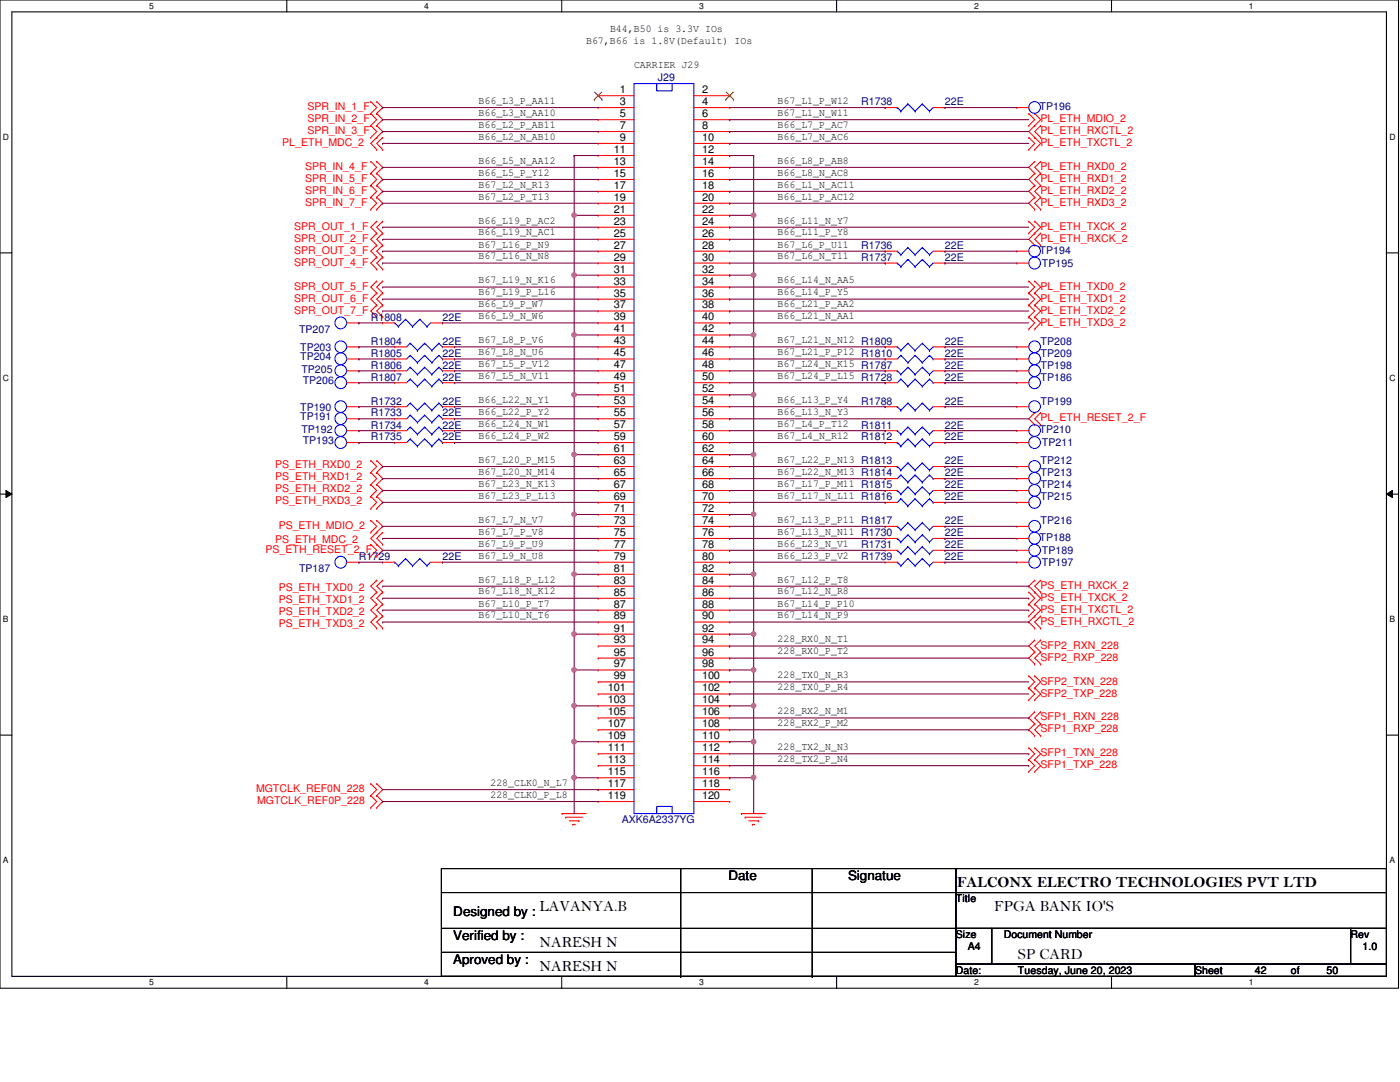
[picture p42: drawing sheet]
<svg xmlns="http://www.w3.org/2000/svg" width="279mm" height="216mm" viewBox="0 0 279 216" stroke-linecap="round" stroke-linejoin="round" font-family="sans-serif">
<defs><g id="words">
<g font-size="3.1">
<text x="191" y="177">FALCONX ELECTRO TECHNOLOGIES PVT LTD</text>
<text x="107.7" y="181.7">LAVANYA.B</text>
<text x="198.4" y="181.7">FPGA BANK IO'S</text>
<text x="107.7" y="188.9">NARESH N</text>
<text x="203.2" y="191.3">SP CARD</text>
<text x="107.7" y="193.7">NARESH N</text>
</g>
<g font-size="2.6">
<text x="145.4" y="175.7">Date</text>
<text x="169.2" y="175.7">Signatue</text>
<text x="90.5" y="182.8">Designed by :</text>
<text x="90.5" y="187.6">Verified by :</text>
<text x="90.5" y="192.4">Aproved by :</text>
</g>
<g font-size="2.2">
<text x="123.7" y="18.6">1</text>
<text x="123.7" y="21">3</text>
<text x="123.7" y="23.4">5</text>
<text x="140.1" y="18.6">2</text>
<text x="140.1" y="21">4</text>
<text x="140.1" y="23.4">6</text>
<text x="123.7" y="25.7">7</text>
<text x="123.7" y="28.1">9</text>
<text x="140.1" y="25.7">8</text>
<text x="140.1" y="28.1">10</text>
<text x="122.5" y="30.5">11</text>
<text x="122.5" y="32.9">13</text>
<text x="122.5" y="35.3">15</text>
<text x="140.1" y="30.5">12</text>
<text x="140.1" y="32.9">14</text>
<text x="140.1" y="35.3">16</text>
<text x="122.5" y="37.7">17</text>
<text x="122.5" y="40">19</text>
<text x="140.1" y="37.7">18</text>
<text x="140.1" y="40">20</text>
<text x="122.5" y="42.5">21</text>
<text x="122.5" y="44.8">23</text>
<text x="122.5" y="47.2">25</text>
<text x="140.1" y="42.5">22</text>
<text x="140.1" y="44.8">24</text>
<text x="140.1" y="47.2">26</text>
<text x="122.5" y="49.6">27</text>
<text x="122.5" y="52">29</text>
<text x="140.1" y="49.6">28</text>
<text x="140.1" y="52">30</text>
<text x="122.5" y="54.4">31</text>
<text x="122.5" y="56.8">33</text>
<text x="122.5" y="59.2">35</text>
<text x="140.1" y="54.4">32</text>
<text x="140.1" y="56.8">34</text>
<text x="140.1" y="59.2">36</text>
<text x="122.5" y="61.6">37</text>
<text x="122.5" y="63.9">39</text>
<text x="140.1" y="61.6">38</text>
<text x="140.1" y="63.9">40</text>
<text x="122.5" y="66.3">41</text>
<text x="122.5" y="68.7">43</text>
<text x="122.5" y="71.1">45</text>
<text x="140.1" y="66.3">42</text>
<text x="140.1" y="68.7">44</text>
<text x="140.1" y="71.1">46</text>
<text x="122.5" y="73.5">47</text>
<text x="122.5" y="75.9">49</text>
<text x="140.1" y="73.5">48</text>
<text x="140.1" y="75.9">50</text>
<text x="122.5" y="78.3">51</text>
<text x="122.5" y="80.6">53</text>
<text x="122.5" y="83.1">55</text>
<text x="140.1" y="78.3">52</text>
<text x="140.1" y="80.6">54</text>
<text x="140.1" y="83.1">56</text>
<text x="122.5" y="85.4">57</text>
<text x="122.5" y="87.8">59</text>
<text x="140.1" y="85.4">58</text>
<text x="140.1" y="87.8">60</text>
<text x="122.5" y="90.2">61</text>
<text x="122.5" y="92.6">63</text>
<text x="122.5" y="95">65</text>
<text x="140.1" y="90.2">62</text>
<text x="140.1" y="92.6">64</text>
<text x="140.1" y="95">66</text>
<text x="122.5" y="97.4">67</text>
<text x="122.5" y="99.7">69</text>
<text x="140.1" y="97.4">68</text>
<text x="140.1" y="99.7">70</text>
<text x="122.5" y="102.2">71</text>
<text x="122.5" y="104.5">73</text>
<text x="122.5" y="106.9">75</text>
<text x="140.1" y="102.2">72</text>
<text x="140.1" y="104.5">74</text>
<text x="140.1" y="106.9">76</text>
<text x="122.5" y="109.3">77</text>
<text x="122.5" y="111.7">79</text>
<text x="140.1" y="109.3">78</text>
<text x="140.1" y="111.7">80</text>
<text x="122.5" y="114.1">81</text>
<text x="122.5" y="116.5">83</text>
<text x="122.5" y="118.9">85</text>
<text x="140.1" y="114.1">82</text>
<text x="140.1" y="116.5">84</text>
<text x="140.1" y="118.9">86</text>
<text x="122.5" y="121.2">87</text>
<text x="122.5" y="123.6">89</text>
<text x="140.1" y="121.2">88</text>
<text x="140.1" y="123.6">90</text>
<text x="122.5" y="126">91</text>
<text x="122.5" y="128.4">93</text>
<text x="122.5" y="130.8">95</text>
<text x="140.1" y="126">92</text>
<text x="140.1" y="128.4">94</text>
<text x="140.1" y="130.8">96</text>
<text x="121.3" y="138">101</text>
<text x="122.5" y="133.2">97</text>
<text x="122.5" y="135.6">99</text>
<text x="140.1" y="133.2">98</text>
<text x="140.1" y="135.6">100</text>
<text x="140.1" y="138">102</text>
<text x="121.3" y="140.3">103</text>
<text x="121.3" y="142.7">105</text>
<text x="140.1" y="140.3">104</text>
<text x="140.1" y="142.7">106</text>
<text x="121.3" y="145.1">107</text>
<text x="121.3" y="147.5">109</text>
<text x="121.3" y="149.9">111</text>
<text x="140.1" y="145.1">108</text>
<text x="140.1" y="147.5">110</text>
<text x="140.1" y="149.9">112</text>
<text x="121.3" y="152.3">113</text>
<text x="121.3" y="154.7">115</text>
<text x="140.1" y="152.3">114</text>
<text x="140.1" y="154.7">116</text>
<text x="121.3" y="157.1">117</text>
<text x="121.3" y="159.4">119</text>
<text x="140.1" y="157.1">118</text>
<text x="140.1" y="159.4">120</text>
</g>
<g font-size="2.1">
<text x="117" y="8.8">B67,B66 is 1.8V(Default) IOs</text>
<text x="121.8" y="6.4">B44,B50 is 3.3V IOs</text>
<text x="126.5" y="13.6">CARRIER J29</text>
<text x="95.5" y="20.7">B66_L3_P_AA11</text>
<text x="95.5" y="23.1">B66_L3_N_AA10</text>
<text x="155.2" y="20.7">B67_L1_P_W12</text>
<text x="155.2" y="23.1">B67_L1_N_W11</text>
<text x="95.5" y="25.5">B66_L2_P_AB11</text>
<text x="95.5" y="27.9">B66_L2_N_AB10</text>
<text x="155.2" y="25.5">B66_L7_P_AC7</text>
<text x="155.2" y="27.9">B66_L7_N_AC6</text>
<text x="95.5" y="32.7">B66_L5_N_AA12</text>
<text x="95.5" y="35.1">B66_L5_P_Y12</text>
<text x="155.2" y="32.7">B66_L8_P_AB8</text>
<text x="155.2" y="35.1">B66_L8_N_AC8</text>
<text x="95.5" y="37.5">B67_L2_N_R13</text>
<text x="95.5" y="39.8">B67_L2_P_T13</text>
<text x="155.2" y="37.5">B66_L1_N_AC11</text>
<text x="155.2" y="39.8">B66_L1_P_AC12</text>
<text x="95.5" y="44.6">B66_L19_P_AC2</text>
<text x="95.5" y="47">B66_L19_N_AC1</text>
<text x="155.2" y="44.6">B66_L11_N_Y7</text>
<text x="155.2" y="47">B66_L11_P_Y8</text>
<text x="95.5" y="49.4">B67_L16_P_N9</text>
<text x="95.5" y="51.8">B67_L16_N_N8</text>
<text x="155.2" y="49.4">B67_L6_P_U11</text>
<text x="155.2" y="51.8">B67_L6_N_T11</text>
<text x="95.5" y="56.6">B67_L19_N_K16</text>
<text x="95.5" y="58.9">B67_L19_P_L16</text>
<text x="155.2" y="56.6">B66_L14_N_AA5</text>
<text x="155.2" y="58.9">B66_L14_P_Y5</text>
<text x="95.5" y="61.3">B66_L9_P_W7</text>
<text x="95.5" y="63.7">B66_L9_N_W6</text>
<text x="155.2" y="61.3">B66_L21_P_AA2</text>
<text x="155.2" y="63.7">B66_L21_N_AA1</text>
<text x="95.5" y="68.5">B67_L8_P_V6</text>
<text x="95.5" y="70.9">B67_L8_N_U6</text>
<text x="155.2" y="70.9">B67_L21_P_P12 R1810</text>
<text x="155.2" y="68.5">B67_L21_N_N12 R1809</text>
<text x="95.5" y="73.3">B67_L5_P_V12</text>
<text x="95.5" y="75.6">B67_L5_N_V11</text>
<text x="155.2" y="73.3">B67_L24_N_K15 R1787</text>
<text x="155.2" y="75.6">B67_L24_P_L15 R1728</text>
<text x="95.5" y="80.4">B66_L22_N_Y1</text>
<text x="95.5" y="82.8">B66_L22_P_Y2</text>
<text x="155.2" y="80.4">B66_L13_P_Y4</text>
<text x="155.2" y="82.8">B66_L13_N_Y3</text>
<text x="95.5" y="85.2">B66_L24_N_W1</text>
<text x="95.5" y="87.6">B66_L24_P_W2</text>
<text x="155.2" y="87.6">B67_L4_N_R12</text>
<text x="155.2" y="85.2">B67_L4_P_T12</text>
<text x="95.5" y="92.4">B67_L20_P_M15</text>
<text x="95.5" y="94.7">B67_L20_N_M14</text>
<text x="155.2" y="94.7">B67_L22_N_M13 R1814</text>
<text x="155.2" y="92.4">B67_L22_P_N13 R1813</text>
<text x="95.5" y="97.2">B67_L23_N_K13</text>
<text x="95.5" y="99.5">B67_L23_P_L13</text>
<text x="155.2" y="99.5">B67_L17_N_L11 R1816</text>
<text x="155.2" y="97.2">B67_L17_P_M11 R1815</text>
<text x="95.5" y="104.3">B67_L7_N_V7</text>
<text x="95.5" y="106.7">B67_L7_P_V8</text>
<text x="155.2" y="104.3">B67_L13_P_P11 R1817</text>
<text x="155.2" y="106.7">B67_L13_N_N11 R1730</text>
<text x="95.5" y="109.1">B67_L9_P_U9</text>
<text x="95.5" y="111.5">B67_L9_N_U8</text>
<text x="155.2" y="109.1">B66_L23_N_V1</text>
<text x="155.2" y="111.5">B66_L23_P_V2</text>
<text x="95.5" y="116.2">B67_L18_P_L12</text>
<text x="95.5" y="118.6">B67_L18_N_K12</text>
<text x="155.2" y="116.2">B67_L12_P_T8</text>
<text x="155.2" y="118.6">B67_L12_N_R8</text>
<text x="95.5" y="121">B67_L10_P_T7</text>
<text x="95.5" y="123.4">B67_L10_N_T6</text>
<text x="155.2" y="121">B67_L14_P_P10</text>
<text x="155.2" y="123.4">B67_L14_N_P9</text>
<text x="155.2" y="128.2">228_RX0_N_T1</text>
<text x="155.2" y="130.6">228_RX0_P_T2</text>
<text x="155.2" y="135.3">228_TX0_N_R3</text>
<text x="155.2" y="137.7">228_TX0_P_R4</text>
<text x="155.2" y="142.5">228_RX2_N_M1</text>
<text x="155.2" y="144.9">228_RX2_P_M2</text>
<text x="155.2" y="149.6">228_TX2_N_N3</text>
<text x="155.2" y="152.1">228_TX2_P_N4</text>
<text x="97.9" y="159.2">228_CLK0_P_L8</text>
<text x="97.9" y="156.8">228_CLK0_N_L7</text>
<text x="190.8" y="180">Title</text>
<text x="190.8" y="187.2">Size</text>
<text x="193.1" y="189.6">A4</text>
<text x="200.3" y="187.2">Document Number</text>
<text x="269.5" y="187.2">Rev</text>
<text x="271.9" y="189.6">1.0</text>
<text x="190.8" y="194.4">Date:</text>
<text x="203.2" y="194.4">Tuesday, June 20, 2023</text>
<text x="238.5" y="194.4">Sheet</text>
<text x="250.4" y="194.4">42</text>
<text x="257.6" y="194.4">of</text>
<text x="264.8" y="194.4">50</text>
</g>
<g font-size="2.1" fill="#000080">
<text x="131.3" y="16.3">J29</text>
<text x="171.9" y="21">R1738</text>
<text x="188.6" y="21">22E</text>
<text x="207.5" y="22">TP196</text>
<text x="171.9" y="49.7">R1736</text>
<text x="171.9" y="52.1">R1737</text>
<text x="188.6" y="49.7">22E</text>
<text x="188.6" y="52.1">22E</text>
<text x="207.5" y="50.6">TP194</text>
<text x="207.9" y="53.3">TP195</text>
<text x="74" y="64">R1808</text>
<text x="88.3" y="64">22E</text>
<text x="59.7" y="66.4">TP207</text>
<text x="59.9" y="70">TP203</text>
<text x="59.9" y="71.9">TP204</text>
<text x="74" y="68.8">R1804</text>
<text x="74" y="71.2">R1805</text>
<text x="88.3" y="68.8">22E</text>
<text x="88.3" y="71.2">22E</text>
<text x="188.6" y="68.8">22E</text>
<text x="188.6" y="71.2">22E</text>
<text x="207.7" y="68.8">TP208</text>
<text x="207.7" y="71.2">TP209</text>
<text x="60.2" y="74.5">TP205</text>
<text x="60.4" y="76.7">TP206</text>
<text x="74" y="73.6">R1806</text>
<text x="74" y="75.9">R1807</text>
<text x="88.3" y="73.6">22E</text>
<text x="88.3" y="75.9">22E</text>
<text x="188.6" y="75.9">22E</text>
<text x="188.6" y="73.6">22E</text>
<text x="207.7" y="73.6">TP198</text>
<text x="207.7" y="75.9">TP186</text>
<text x="59.9" y="83.8">TP191</text>
<text x="59.9" y="81.9">TP190</text>
<text x="74" y="83.1">R1733</text>
<text x="74" y="80.7">R1732</text>
<text x="88.3" y="83.1">22E</text>
<text x="88.3" y="80.7">22E</text>
<text x="171.9" y="80.7">R1788</text>
<text x="188.6" y="80.7">22E</text>
<text x="207.7" y="80.7">TP199</text>
<text x="60.2" y="86.4">TP192</text>
<text x="60.4" y="88.6">TP193</text>
<text x="74" y="87.9">R1735</text>
<text x="74" y="85.5">R1734</text>
<text x="88.3" y="87.9">22E</text>
<text x="88.3" y="85.5">22E</text>
<text x="171.9" y="85.5">R1811</text>
<text x="171.9" y="87.9">R1812</text>
<text x="188.6" y="85.5">22E</text>
<text x="188.6" y="87.9">22E</text>
<text x="207.5" y="86.4">TP210</text>
<text x="207.9" y="89.1">TP211</text>
<text x="188.6" y="92.7">22E</text>
<text x="188.6" y="95">22E</text>
<text x="207.7" y="92.7">TP212</text>
<text x="207.7" y="95">TP213</text>
<text x="188.6" y="97.5">22E</text>
<text x="188.6" y="99.8">22E</text>
<text x="207.7" y="97.5">TP214</text>
<text x="207.7" y="99.8">TP215</text>
<text x="188.6" y="104.6">22E</text>
<text x="188.6" y="107">22E</text>
<text x="207.5" y="107.9">TP188</text>
<text x="207.7" y="104.6">TP216</text>
<text x="71.6" y="111.8">R1729</text>
<text x="88.3" y="111.8">22E</text>
<text x="171.9" y="109.4">R1731</text>
<text x="171.9" y="111.8">R1739</text>
<text x="188.6" y="109.4">22E</text>
<text x="188.6" y="111.8">22E</text>
<text x="207.9" y="110.6">TP189</text>
<text x="207.9" y="112.9">TP197</text>
<text x="59.7" y="114.1">TP187</text>
<text x="124.1" y="164.3">AXK6A2337YG</text>
</g>
<g font-size="2.1" fill="#f00">
<text x="61.3" y="22">SPR_IN_1_F</text>
<text x="56.3" y="29.2">PL_ETH_MDC_2</text>
<text x="61.3" y="24.4">SPR_IN_2_F</text>
<text x="61.3" y="26.8">SPR_IN_3_F</text>
<text x="207.7" y="29.2">PL_ETH_TXCTL_2</text>
<text x="207.7" y="24.4">PL_ETH_MDIO_2</text>
<text x="207.7" y="26.8">PL_ETH_RXCTL_2</text>
<text x="60.9" y="33.9">SPR_IN_4_F</text>
<text x="207.7" y="33.9">PL_ETH_RXD0_2</text>
<text x="60.9" y="36.3">SPR_IN_5_F</text>
<text x="60.9" y="38.7">SPR_IN_6_F</text>
<text x="60.9" y="41.1">SPR_IN_7_F</text>
<text x="207.7" y="36.3">PL_ETH_RXD1_2</text>
<text x="207.7" y="38.7">PL_ETH_RXD2_2</text>
<text x="207.7" y="41.1">PL_ETH_RXD3_2</text>
<text x="58.7" y="45.8">SPR_OUT_1_F</text>
<text x="207.7" y="45.8">PL_ETH_TXCK_2</text>
<text x="58.7" y="53">SPR_OUT_4_F</text>
<text x="58.7" y="50.6">SPR_OUT_3_F</text>
<text x="58.7" y="48.3">SPR_OUT_2_F</text>
<text x="207.7" y="48.3">PL_ETH_RXCK_2</text>
<text x="58.7" y="57.8">SPR_OUT_5_F</text>
<text x="207.7" y="57.8">PL_ETH_TXD0_2</text>
<text x="58.7" y="60.2">SPR_OUT_6_F</text>
<text x="58.7" y="62.6">SPR_OUT_7_F</text>
<text x="207.7" y="65">PL_ETH_TXD3_2</text>
<text x="207.7" y="60.2">PL_ETH_TXD1_2</text>
<text x="207.7" y="62.6">PL_ETH_TXD2_2</text>
<text x="207.7" y="84.1">PL_ETH_RESET_2_F</text>
<text x="54.9" y="95.8">PS_ETH_RXD1_2</text>
<text x="54.9" y="93.4">PS_ETH_RXD0_2</text>
<text x="54.9" y="98.2">PS_ETH_RXD2_2</text>
<text x="54.9" y="100.5">PS_ETH_RXD3_2</text>
<text x="55.6" y="105.5">PS_ETH_MDIO_2</text>
<text x="53" y="110.3">PS_ETH_RESET_2_F</text>
<text x="54.9" y="108.4">PS_ETH_MDC_2</text>
<text x="55.6" y="118">PS_ETH_TXD0_2</text>
<text x="207.7" y="117.5">PS_ETH_RXCK_2</text>
<text x="207.7" y="119.9">PS_ETH_TXCK_2</text>
<text x="55.6" y="120.4">PS_ETH_TXD1_2</text>
<text x="55.6" y="125.1">PS_ETH_TXD3_2</text>
<text x="55.6" y="122.7">PS_ETH_TXD2_2</text>
<text x="207.7" y="122.3">PS_ETH_TXCTL_2</text>
<text x="207.7" y="124.7">PS_ETH_RXCTL_2</text>
<text x="207.7" y="129.4">SFP2_RXN_228</text>
<text x="207.7" y="131.8">SFP2_RXP_228</text>
<text x="207.7" y="136.6">SFP2_TXN_228</text>
<text x="207.7" y="139">SFP2_TXP_228</text>
<text x="207.7" y="143.8">SFP1_RXN_228</text>
<text x="207.7" y="146.1">SFP1_RXP_228</text>
<text x="207.7" y="150.9">SFP1_TXN_228</text>
<text x="207.7" y="153.3">SFP1_TXP_228</text>
<text x="51.1" y="158.1">MGTCLK_REF0N_228</text>
<text x="51.3" y="160.5">MGTCLK_REF0P_228</text>
</g>
<g font-size="1.7">
<text x="29.8" y="1.8">5</text>
<text x="84.7" y="1.8">4</text>
<text x="139.5" y="1.8">3</text>
<text x="194.4" y="1.8">2</text>
<text x="249.3" y="1.8">1</text>
<text x=".6" y="27.9">D</text>
<text x="277.3" y="27.9">D</text>
<text x=".6" y="76">C</text>
<text x="277.3" y="76">C</text>
<text x=".6" y="124.2">B</text>
<text x="277.3" y="124.2">B</text>
<text x=".6" y="172.3">A</text>
<text x="277.3" y="172.3">A</text>
<text x="29.8" y="196.6">5</text>
<text x="84.7" y="196.6">4</text>
<text x="139.5" y="196.6">3</text>
<text x="194.4" y="196.6">2</text>
<text x="249.3" y="196.6">1</text>
</g>
</g></defs>
<path d="M0 0h279.1v197.2h-279.1zM2.4 2.4h274.3v192.4h-274.3z" fill="none" stroke="#000" stroke-width=".21"/>
<g fill="#fff">
<path d="M29.8 .3h.9v1.9h-.9z"/>
<path d="M29.8 195.1h.9v1.9h-.9z"/>
</g>
<path d="M57.2 0v2.4M57.2 194.8v2.4" fill="none" stroke="#000" stroke-width=".21"/>
<g fill="#fff">
<path d="M84.7 .3h.9v1.9h-.9z"/>
<path d="M84.7 195.1h.9v1.9h-.9z"/>
</g>
<path d="M112.1 0v2.4M112.1 194.8v2.4" fill="none" stroke="#000" stroke-width=".21"/>
<g fill="#fff">
<path d="M139.5 .3h1v1.9h-1z"/>
<path d="M139.5 195.1h1v1.9h-1z"/>
</g>
<path d="M167 0v2.4M167 194.8v2.4" fill="none" stroke="#000" stroke-width=".21"/>
<g fill="#fff">
<path d="M194.4 .3h.9v1.9h-.9z"/>
<path d="M194.4 195.1h.9v1.9h-.9z"/>
</g>
<path d="M221.8 0v2.4M221.8 194.8v2.4" fill="none" stroke="#000" stroke-width=".21"/>
<g fill="#fff">
<path d="M249.3 .3h.9v1.9h-.9z"/>
<path d="M249.3 195.1h.9v1.9h-.9z"/>
<path d="M.6 26.4h1.2v1.9h-1.2z"/>
<path d="M277.3 26.4h1.2v1.9h-1.2z"/>
<path d="M.6 74.5h1.2v1.9h-1.2z"/>
<path d="M277.3 74.5h1.2v1.9h-1.2z"/>
</g>
<path d="M0 50.5h2.4M276.7 50.5h2.4" fill="none" stroke="#000" stroke-width=".21"/>
<g fill="#fff">
<path d="M.6 122.6h1.1v1.9h-1.1z"/>
<path d="M277.3 122.6h1.1v1.9h-1.1z"/>
</g>
<path d="M0 98.6h2.4M276.7 98.6h2.4" fill="none" stroke="#000" stroke-width=".21"/>
<path d="M1.2 97.9l1.2 .7-1.2 .7zM276.7 98.6l1.2-.7v1.4z" fill="#000"/>
<path d="M1.2 97.9l1.2 .7-1.2 .7zM276.7 98.6l1.2-.7v1.4z" fill="none" stroke="#000" stroke-width=".2"/>
<g fill="#fff">
<path d="M.6 170.7h1.1v1.9h-1.1z"/>
<path d="M277.3 170.7h1.1v1.9h-1.1z"/>
</g>
<g fill="none" stroke="#000" stroke-width=".21">
<path d="M0 146.7h2.4M276.7 146.7h2.4M88.1 173.3h102.7v21.5h-102.7zM88.1 178.1h102.7M135.8 173.3v21.5M162.1 173.3v21.5M190.8 173.3h85.9v4.8h-85.9zM190.8 178.1h85.9v7.2h-85.9zM190.8 178.1h.1M88.1 185.3h102.7M88.1 190h102.7M135.8 194.8h.1"/>
<path d="M162.1 194.8h.1M190.8 185.3h7.1v7.1h-7.1zM190.8 192.4h47.7v2.4h-47.7zM190.8 185.3h.1M190.8 190h.1M197.9 185.3h71.6v7.1h-71.6zM238.5 192.4h38.2v2.4h-38.2zM269.5 185.3h7.2v7.1h-7.2z"/>
</g>
<g fill="none" stroke="#f00" stroke-width=".21">
<path d="M119.4 19.1h.1M119.4 19.1h7.1M138.5 19.1h7.1M145.6 19.1h.1M74 32.2h.1M74 34.6h.1M74 37h.1M74 39.4h.1M74 20.3h.1M74 22.6h.1M74 25.1h.1M74 27.4h.1"/>
<path d="M74 32.2l1.2 1.2-1.2 1.2M74 34.6l1.2 1.2-1.2 1.2M74 37l1.2 1.2-1.2 1.2M74 39.4l1.2 1.2-1.2 1.2M74 20.3l1.2 1.2-1.2 1.1M74 22.6l1.2 1.3-1.2 1.2M74 25.1l1.2 1.1-1.2 1.2M75.2 27.4h.1M75.2 29.8h.1M75.2 34.6h.1M75.2 32.2h.1M75.2 37h.1"/>
<path d="M75.2 39.4h.1M75.2 22.6h.1M75.2 20.3h.1M75.2 25.1h.1M75.2 25.1l1.2 1.1-2.4 2.4 1.2 1.2M75.2 32.2l1.2 1.2-1.2 1.2M75.2 34.6l1.2 1.2-1.2 1.2M75.2 37l1.2 1.2-1.2 1.2M75.2 39.4l1.2 1.2-1.2 1.2M75.2 20.3l1.2 1.2-1.2 1.1M75.2 22.6l1.2 1.3-1.2 1.2M76.4 27.4h.1"/>
<path d="M76.4 29.8h.1M76.4 27.4l-1.2 1.2 1.2 1.2M119.4 21.5h.1M119.4 23.9h.1M119.4 26.2h.1M119.4 28.6h.1M119.4 31h.1M119.4 33.4h.1M119.4 35.8h.1M119.4 38.2h.1M119.4 21.5h7.1M119.4 23.9h7.1"/>
<path d="M119.4 26.2h7.1M119.4 28.6h7.1M119.4 31h7.1M119.4 33.4h7.1M119.4 35.8h7.1M119.4 38.2h7.1M138.5 21.5h7.1M138.5 23.9h7.1M138.5 26.2h7.1M138.5 28.6h7.1M138.5 31h7.1M138.5 33.4h7.1"/>
<path d="M138.5 35.8h7.1M138.5 38.2h7.1M145.6 21.5h.1M145.6 23.9h.1M145.6 26.2h.1M145.6 28.6h.1M145.6 31h.1M145.6 33.4h.1M145.6 35.8h.1M145.6 38.2h.1M176.7 21.5h.1M176.7 21.5h2.4"/>
<path d="M186.2 21.5h2.4M188.6 21.5h.1M202.9 21.5h.1M202.9 21.5h2.4M205.3 29.8h.1M205.3 27.4h.1M205.3 25.1h.1M205.3 22.6h.1M205.3 27.4l1.2 1.2-1.2 1.2M205.3 22.6l1.2 1.3-1.2 1.2M206.5 29.8h.1M206.5 27.4h.1"/>
<path d="M206.5 25.1h.1M206.5 22.6h.1M206.5 32.2h.1M206.5 34.6h.1M206.5 37h.1M206.5 39.4h.1M206.5 22.6l1.2 1.3-2.4 2.3 2.4 2.4-1.2 1.2M206.5 32.2l-1.2 1.2 1.2 1.2M206.5 34.6l-1.2 1.2 1.2 1.2M206.5 37l-1.2 1.2 1.2 1.2M206.5 39.4l-1.2 1.2 1.2 1.2M207.7 34.6h.1"/>
<path d="M207.7 32.2h.1M207.7 37h.1M207.7 39.4h.1M207.7 27.4h.1M207.7 25.1h.1M207.7 32.2l-1.2 1.2 1.2 1.2M207.7 34.6l-1.2 1.2 1.2 1.2M207.7 37l-1.2 1.2 1.2 1.2M207.7 39.4l-1.2 1.2 1.2 1.2M207.7 25.1l-1.2 1.1 1.2 1.2M74 41.8h.1M75.2 41.8h.1"/>
<path d="M75.2 51.3h.1M75.2 53.7h.1M75.2 56.1h.1M75.2 58.5h.1M75.2 48.9h.1M75.2 46.5h.1M75.2 44.2h.1M75.2 51.3l-1.2 1.2 1.2 1.2M75.2 56.1l-1.2 1.2 1.2 1.2M75.2 58.5l-1.2 1.2 1.2 1.2M75.2 48.9l-1.2 1.2 1.2 1.2M75.2 46.5l-1.2 1.3 1.2 1.1"/>
<path d="M75.2 44.2l-1.2 1.1 1.2 1.2M76.4 51.3h.1M76.4 53.7h.1M76.4 56.1h.1M76.4 58.5h.1M76.4 48.9h.1M76.4 46.5h.1M76.4 44.2h.1M76.4 51.3l-1.2 1.2 1.2 1.2M76.4 56.1l-1.2 1.2 1.2 1.2M76.4 58.5l-1.2 1.2 1.2 1.2M76.4 48.9l-1.2 1.2 1.2 1.2"/>
<path d="M76.4 46.5l-1.2 1.3 1.2 1.1M76.4 44.2l-1.2 1.1 1.2 1.2M119.4 40.6h.1M119.4 43h.1M119.4 45.3h.1M119.4 47.8h.1M119.4 50.1h.1M119.4 52.5h.1M119.4 54.9h.1M119.4 57.3h.1M119.4 59.7h.1M119.4 52.5h7.1"/>
<path d="M119.4 40.6h7.1M119.4 43h7.1M119.4 45.3h7.1M119.4 47.8h7.1M119.4 50.1h7.1M119.4 54.9h7.1M119.4 57.3h7.1M119.4 59.7h7.1M138.5 52.5h7.1M138.5 40.6h7.1M138.5 43h7.1M138.5 45.3h7.1"/>
<path d="M138.5 47.8h7.1M138.5 50.1h7.1M138.5 54.9h7.1M138.5 57.3h7.1M138.5 59.7h7.1M145.6 40.6h.1M145.6 43h.1M145.6 45.3h.1M145.6 47.8h.1M145.6 50.1h.1M145.6 52.5h.1M145.6 54.9h.1"/>
<path d="M145.6 57.3h.1M145.6 59.7h.1M176.7 50.1h.1M176.7 52.5h.1M176.7 52.5h2.4M176.7 50.1h2.4M186.2 52.5h2.4M186.2 50.1h2.4M188.6 50.1h.1M188.6 52.5h.1M202.9 52.5h.1M202.9 50.1h.1"/>
<path d="M202.9 52.5h2.4M202.9 50.1h2.4M205.3 46.5h.1M205.3 44.2h.1M205.3 58.5h.1M205.3 56.1h.1M205.3 44.2l1.2 1.1-1.2 1.2M205.3 56.1l1.2 1.2-1.2 1.2M205.3 58.5l1.2 1.2-1.2 1.2M206.5 46.5h.1M206.5 44.2h.1M206.5 41.8h.1"/>
<path d="M206.5 48.9h.1M206.5 58.5h.1M206.5 56.1h.1M206.5 44.2l1.2 1.1-1.2 1.2M206.5 46.5l-1.2 1.3 1.2 1.1M206.5 56.1l1.2 1.2-1.2 1.2M206.5 58.5l1.2 1.2-1.2 1.2M207.7 41.8h.1M207.7 48.9h.1M207.7 46.5h.1M207.7 46.5l-1.2 1.3 1.2 1.1M69.2 64.4h2.4"/>
<path d="M69.2 69.2h2.4M69.2 74h2.4M69.2 71.6h2.4M69.2 76.4h2.4M71.6 64.4h.1M71.6 69.2h.1M71.6 71.6h.1M71.6 74h.1M71.6 76.4h.1M75.2 60.9h.1M75.2 63.2h.1M75.2 60.9l-1.2 1.2 1.2 1.1"/>
<path d="M76.4 60.9h.1M76.4 63.2h.1M76.4 64.4h.1M76.4 60.9l-1.2 1.2 1.2 1.1M76.4 64.4h2.4M78.8 69.2h.1M78.8 71.6h.1M78.8 74h.1M78.8 76.4h.1M78.8 69.2h2.4M78.8 74h2.4M78.8 71.6h2.4"/>
<path d="M78.8 76.4h2.4M85.9 64.4h2.4M88.3 64.4h.1M88.3 69.2h2.4M88.3 74h2.4M88.3 71.6h2.4M88.3 76.4h2.4M90.7 69.2h.1M90.7 71.6h.1M90.7 74h.1M90.7 76.4h.1M119.4 62.1h.1"/>
<path d="M119.4 64.4h.1M119.4 66.8h.1M119.4 69.2h.1M119.4 71.6h.1M119.4 74h.1M119.4 76.4h.1M119.4 78.8h.1M119.4 64.4h7.1M119.4 69.2h7.1M119.4 74h7.1M119.4 71.6h7.1M119.4 76.4h7.1"/>
<path d="M119.4 62.1h7.1M119.4 66.8h7.1M119.4 78.8h7.1M138.5 64.4h7.1M138.5 69.2h7.1M138.5 74h7.1M138.5 71.6h7.1M138.5 76.4h7.1M138.5 62.1h7.1M138.5 66.8h7.1M138.5 78.8h7.1M145.6 62.1h.1"/>
<path d="M145.6 64.4h.1M145.6 66.8h.1M145.6 69.2h.1M145.6 71.6h.1M145.6 74h.1M145.6 76.4h.1M145.6 78.8h.1M176.7 69.2h.1M176.7 76.4h.1M176.7 74h.1M176.7 71.6h.1M176.7 69.2h2.4"/>
<path d="M176.7 74h2.4M176.7 71.6h2.4M176.7 76.4h2.4M186.2 69.2h2.4M186.2 74h2.4M186.2 71.6h2.4M186.2 76.4h2.4M188.6 69.2h.1M188.6 76.4h.1M188.6 74h.1M188.6 71.6h.1M202.9 74h.1"/>
<path d="M202.9 69.2h.1M202.9 76.4h.1M202.9 71.6h.1M202.9 69.2h2.4M202.9 74h2.4M202.9 71.6h2.4M202.9 76.4h2.4M205.3 65.7h.1M205.3 63.2h.1M205.3 60.9h.1M205.3 63.2l1.2 1.2-1.2 1.3M205.3 60.9l1.2 1.2-1.2 1.1"/>
<path d="M206.5 65.7h.1M206.5 63.2h.1M206.5 60.9h.1M206.5 63.2l1.2 1.2-1.2 1.3M206.5 60.9l1.2 1.2-1.2 1.1M69.2 88.3h2.4M69.2 85.9h2.4M69.2 81.2h2.4M69.2 83.6h2.4M71.6 88.3h.1M71.6 83.6h.1M71.6 85.9h.1"/>
<path d="M71.6 81.2h.1M74 94.3h.1M74 96.7h.1M74 91.9h.1M74 99.1h.1M74 94.3l1.2 1.2-1.2 1.2M74 91.9l1.2 1.2-1.2 1.2M74 96.7l1.2 1.2-1.2 1.2M74 99.1l1.2 1.1-1.2 1.3M75.2 96.7h.1M75.2 94.3h.1M75.2 91.9h.1"/>
<path d="M75.2 99.1h.1M75.2 94.3l1.2 1.2-1.2 1.2M75.2 91.9l1.2 1.2-1.2 1.2M75.2 96.7l1.2 1.2-1.2 1.2M75.2 99.1l1.2 1.1-1.2 1.3M78.8 88.3h.1M78.8 83.6h.1M78.8 85.9h.1M78.8 81.2h.1M78.8 88.3h2.4M78.8 85.9h2.4M78.8 81.2h2.4"/>
<path d="M78.8 83.6h2.4M88.3 88.3h2.4M88.3 85.9h2.4M88.3 81.2h2.4M88.3 83.6h2.4M90.7 88.3h.1M90.7 83.6h.1M90.7 85.9h.1M90.7 81.2h.1M119.4 81.2h.1M119.4 83.6h.1M119.4 85.9h.1"/>
<path d="M119.4 88.3h.1M119.4 90.7h.1M119.4 93.1h.1M119.4 95.5h.1M119.4 97.9h.1M119.4 88.3h7.1M119.4 93.1h7.1M119.4 85.9h7.1M119.4 81.2h7.1M119.4 83.6h7.1M119.4 95.5h7.1M119.4 97.9h7.1"/>
<path d="M119.4 90.7h7.1M138.5 88.3h7.1M138.5 93.1h7.1M138.5 85.9h7.1M138.5 81.2h7.1M138.5 83.6h7.1M138.5 95.5h7.1M138.5 97.9h7.1M138.5 90.7h7.1M145.6 81.2h.1M145.6 83.6h.1M145.6 85.9h.1"/>
<path d="M145.6 88.3h.1M145.6 90.7h.1M145.6 93.1h.1M145.6 95.5h.1M145.6 97.9h.1M176.7 93.1h.1M176.7 85.9h.1M176.7 81.2h.1M176.7 95.5h.1M176.7 88.3h.1M176.7 97.9h.1M176.7 88.3h2.4"/>
<path d="M176.7 93.1h2.4M176.7 85.9h2.4M176.7 81.2h2.4M176.7 95.5h2.4M176.7 97.9h2.4M186.2 88.3h2.4M186.2 93.1h2.4M186.2 85.9h2.4M186.2 81.2h2.4M186.2 95.5h2.4M186.2 97.9h2.4M188.6 93.1h.1"/>
<path d="M188.6 85.9h.1M188.6 81.2h.1M188.6 95.5h.1M188.6 88.3h.1M188.6 97.9h.1M202.9 93.1h.1M202.9 85.9h.1M202.9 81.2h.1M202.9 95.5h.1M202.9 88.3h.1M202.9 97.9h.1M202.9 88.3h2.4"/>
<path d="M202.9 93.1h2.4M202.9 85.9h2.4M202.9 81.2h2.4M202.9 95.5h2.4M202.9 97.9h2.4M206.5 82.3h.1M206.5 84.8h.1M206.5 82.3l-1.2 1.3 1.2 1.2M207.7 84.8h.1M207.7 82.3h.1M207.7 82.3l-1.2 1.3 1.2 1.2M69.2 112.2h2.4"/>
<path d="M71.6 112.2h.1M74 101.5h.1M74 103.8h.1M74 106.2h.1M74 111h.1M74 108.6h.1M74 103.8l1.2 1.2-1.2 1.2M74 108.6l1.2 1.2-1.2 1.2M75.2 101.5h.1M75.2 106.2h.1M75.2 103.8h.1M75.2 108.6h.1"/>
<path d="M75.2 115.8h.1M75.2 118.2h.1M75.2 111h.1M75.2 103.8l1.2 1.2-1.2 1.2M75.2 106.2l-1.2 1.2 2.4 2.4-1.2 1.2M75.2 115.8l-1.2 1.2 1.2 1.2M75.2 118.2l-1.2 1.2 1.2 1.2M76.4 106.2h.1M76.4 108.6h.1M76.4 115.8h.1M76.4 118.2h.1M76.4 112.2h.1"/>
<path d="M76.4 106.2l-1.2 1.2 1.2 1.2M76.4 115.8l-1.2 1.2 1.2 1.2M76.4 118.2l-1.2 1.2 1.2 1.2M76.4 112.2h2.4M85.9 112.2h2.4M88.3 112.2h.1M119.4 100.2h.1M119.4 102.7h.1M119.4 105h.1M119.4 107.4h.1M119.4 109.8h.1M119.4 112.2h.1"/>
<path d="M119.4 114.6h.1M119.4 117h.1M119.4 119.4h.1M119.4 105h7.1M119.4 107.4h7.1M119.4 112.2h7.1M119.4 109.8h7.1M119.4 100.2h7.1M119.4 102.7h7.1M119.4 114.6h7.1M119.4 117h7.1M119.4 119.4h7.1"/>
<path d="M138.5 105h7.1M138.5 107.4h7.1M138.5 112.2h7.1M138.5 109.8h7.1M138.5 100.2h7.1M138.5 102.7h7.1M138.5 114.6h7.1M138.5 117h7.1M138.5 119.4h7.1M145.6 100.2h.1M145.6 102.7h.1M145.6 105h.1"/>
<path d="M145.6 107.4h.1M145.6 109.8h.1M145.6 112.2h.1M145.6 114.6h.1M145.6 117h.1M145.6 119.4h.1M176.7 105h.1M176.7 107.4h.1M176.7 109.8h.1M176.7 112.2h.1M176.7 100.2h.1M176.7 105h2.4"/>
<path d="M176.7 107.4h2.4M176.7 112.2h2.4M176.7 109.8h2.4M176.7 100.2h2.4M186.2 105h2.4M186.2 107.4h2.4M186.2 112.2h2.4M186.2 109.8h2.4M186.2 100.2h2.4M188.6 105h.1M188.6 107.4h.1M188.6 109.8h.1"/>
<path d="M188.6 112.2h.1M188.6 100.2h.1M202.9 105h.1M202.9 107.4h.1M202.9 109.8h.1M202.9 112.2h.1M202.9 100.2h.1M202.9 105h2.4M202.9 107.4h2.4M202.9 112.2h2.4M202.9 109.8h2.4M202.9 100.2h2.4"/>
<path d="M205.3 118.2h.1M205.3 118.2l1.2 1.2-1.2 1.2M206.5 115.8h.1M206.5 118.2h.1M206.5 115.8l-1.2 1.2 1.2 1.2M206.5 118.2l1.2 1.2-1.2 1.2M207.7 118.2h.1M207.7 115.8h.1M207.7 115.8l-1.2 1.2 1.2 1.2M75.2 120.6h.1M75.2 122.9h.1M75.2 125.3h.1"/>
<path d="M75.2 122.9l-1.2 1.2 1.2 1.2M75.2 120.6l-1.2 1.2 1.2 1.1M76.4 120.6h.1M76.4 122.9h.1M76.4 125.3h.1M76.4 122.9l-1.2 1.2 1.2 1.2M76.4 120.6l-1.2 1.2 1.2 1.1M119.4 121.8h.1M119.4 124.1h.1M119.4 126.5h.1M119.4 128.9h.1M119.4 131.3h.1"/>
<path d="M119.4 133.7h.1M119.4 136.1h.1M119.4 138.5h.1M119.4 121.8h7.1M119.4 124.1h7.1M119.4 126.5h7.1M119.4 128.9h7.1M119.4 131.3h7.1M119.4 133.7h7.1M119.4 136.1h7.1M119.4 138.5h7.1M138.5 121.8h7.1"/>
<path d="M138.5 124.1h7.1M138.5 126.5h7.1M138.5 128.9h7.1M138.5 131.3h7.1M138.5 133.7h7.1M138.5 136.1h7.1M138.5 138.5h7.1M145.6 121.8h.1M145.6 124.1h.1M145.6 126.5h.1M145.6 128.9h.1M145.6 131.3h.1"/>
<path d="M145.6 133.7h.1M145.6 136.1h.1M145.6 138.5h.1M205.3 137.3h.1M205.3 134.9h.1M205.3 139.7h.1M205.3 120.6h.1M205.3 122.9h.1M205.3 134.9l1.2 1.2-1.2 1.2M205.3 137.3l1.2 1.2-1.2 1.2M205.3 120.6l1.2 1.2-1.2 1.1M206.5 127.7h.1"/>
<path d="M206.5 130.1h.1M206.5 132.5h.1M206.5 137.3h.1M206.5 134.9h.1M206.5 139.7h.1M206.5 120.6h.1M206.5 122.9h.1M206.5 125.3h.1M206.5 127.7l-1.2 1.2 1.2 1.2M206.5 130.1l-1.2 1.2 1.2 1.2M206.5 134.9l1.2 1.2-1.2 1.2M206.5 137.3l1.2 1.2-1.2 1.2"/>
<path d="M206.5 120.6l1.2 1.2-2.4 2.3 1.2 1.2M207.7 130.1h.1M207.7 127.7h.1M207.7 132.5h.1M207.7 125.3h.1M207.7 122.9h.1M207.7 127.7l-1.2 1.2 1.2 1.2M207.7 130.1l-1.2 1.2 1.2 1.2M207.7 122.9l-1.2 1.2 1.2 1.2M74 156.4h.1M74 158.7h.1M74 156.4l1.2 1.2-1.2 1.1"/>
<path d="M74 158.7l1.2 1.2-1.2 1.3M75.2 158.7h.1M75.2 156.4h.1M75.2 156.4l1.2 1.2-1.2 1.1M75.2 158.7l1.2 1.2-1.2 1.3M119.4 140.8h.1M119.4 143.3h.1M119.4 145.6h.1M119.4 148h.1M119.4 150.4h.1M119.4 152.8h.1M119.4 155.2h.1"/>
<path d="M119.4 157.6h.1M119.4 159.9h.1M119.4 140.8h7.1M119.4 143.3h7.1M119.4 145.6h7.1M119.4 148h7.1M119.4 150.4h7.1M119.4 152.8h7.1M119.4 155.2h7.1M119.4 157.6h7.1M119.4 159.9h7.1M138.5 140.8h7.1"/>
<path d="M138.5 143.3h7.1M138.5 145.6h7.1M138.5 148h7.1M138.5 150.4h7.1M138.5 152.8h7.1M138.5 155.2h7.1M138.5 157.6h7.1M138.5 159.9h7.1M145.6 140.8h.1M145.6 143.3h.1M145.6 145.6h.1M145.6 148h.1"/>
<path d="M145.6 150.4h.1M145.6 152.8h.1M145.6 155.2h.1M145.6 157.6h.1M145.6 159.9h.1M205.3 151.6h.1M205.3 149.2h.1M205.3 154h.1M205.3 149.2l1.2 1.2-1.2 1.2M205.3 151.6l1.2 1.2-1.2 1.2M206.5 151.6h.1M206.5 149.2h.1"/>
<path d="M206.5 154h.1M206.5 144.4h.1M206.5 146.8h.1M206.5 142h.1M206.5 149.2l1.2 1.2-1.2 1.2M206.5 151.6l1.2 1.2-1.2 1.2M206.5 144.4l-1.2 1.2 1.2 1.2M206.5 142l-1.2 1.3 1.2 1.1M207.7 146.8h.1M207.7 144.4h.1M207.7 142h.1M207.7 144.4l-1.2 1.2 1.2 1.2"/>
<path d="M207.7 142l-1.2 1.3 1.2 1.1M74 161.2h.1M75.2 161.2h.1M112.2 162.3h.1M112.2 162.3h4.8M112.9 163.1h.1M112.9 163.1h3.3M113.6 163.8h1.9M114.3 164.5h.1M114.3 164.5h.5M115.5 163.8h.1M148 162.3h.1"/>
<path d="M148 162.3h4.8M148.7 163.1h.1M148.7 163.1h3.4M149.4 163.8h1.9M150.2 164.5h.1M150.2 164.5h.4M151.3 163.8h.1"/>
</g>
<g fill="none" stroke="#00f" stroke-width=".21">
<path d="M126.5 16.7h12v145.6h-12zM131.1 16.7v1.4h3.1v-1.4M179.1 21.5h.1M179.1 21.5l.7 .7M179.8 22.2h.1M181.2 20.7h.1M181.2 20.7l1.4 1.5M181.2 20.7l-1.4 1.5M182.6 22.2h.1M184.1 20.7h.1M184.1 20.7l1.4 1.5M184.1 20.7l-1.5 1.5"/>
<path d="M185.5 22.2h.1M186.2 21.5l-.7 .7M179.1 50.1h.1M179.1 52.5h.1M179.1 50.1l.7 .7M179.1 52.5l.7 .7M179.8 50.8h.1M179.8 53.2h.1M181.2 49.4h.1M181.2 51.8h.1M181.2 49.4l1.4 1.4M181.2 49.4l-1.4 1.4"/>
<path d="M181.2 51.8l1.4 1.4M181.2 51.8l-1.4 1.4M182.6 50.8h.1M182.6 53.2h.1M184.1 49.4h.1M184.1 51.8h.1M184.1 49.4l1.4 1.4M184.1 49.4l-1.5 1.4M184.1 51.8l1.4 1.4M184.1 51.8l-1.5 1.4M185.5 50.8h.1M185.5 53.2h.1"/>
<path d="M186.2 50.1l-.7 .7M186.2 52.5l-.7 .7M78.8 64.4h.1M78.8 64.4l.7 .8M79.5 65.2h.1M80.9 63.7h.1M80.9 63.7l1.4 1.5M80.9 63.7l-1.4 1.5M81.9 68.5h.1M81.9 70.9h.1M81.9 73.3h.1M81.9 75.6h.1"/>
<path d="M81.9 68.5l-.7 .7M81.9 68.5l1.4 1.4M81.9 70.9l-.7 .7M81.9 70.9l1.4 1.4M81.9 73.3l-.7 .7M81.9 73.3l1.4 1.4M81.9 75.6l-.7 .8M81.9 75.6l1.4 1.5M82.3 65.2h.1M83.3 69.9h.1M83.3 72.3h.1M83.3 74.7h.1"/>
<path d="M83.3 77.1h.1M83.8 63.7h.1M83.8 63.7l1.4 1.5M83.8 63.7l-1.5 1.5M84.8 68.5h.1M84.8 70.9h.1M84.8 73.3h.1M84.8 75.6h.1M84.8 68.5l-1.5 1.4M84.8 68.5l1.4 1.4M84.8 70.9l-1.5 1.4M84.8 70.9l1.4 1.4"/>
<path d="M84.8 73.3l-1.5 1.4M84.8 73.3l1.4 1.4M84.8 75.6l-1.5 1.5M84.8 75.6l1.4 1.5M85.2 65.2h.1M85.9 64.4l-.7 .8M86.2 69.9h.1M86.2 72.3h.1M86.2 74.7h.1M86.2 77.1h.1M87.6 68.5h.1M87.6 70.9h.1"/>
<path d="M87.6 73.3h.1M87.6 75.6h.1M87.6 68.5l-1.4 1.4M87.6 68.5l.7 .7M87.6 70.9l-1.4 1.4M87.6 70.9l.7 .7M87.6 73.3l-1.4 1.4M87.6 73.3l.7 .7M87.6 75.6l-1.4 1.5M87.6 75.6l.7 .8M88.3 69.2h.1M88.3 71.6h.1"/>
<path d="M88.3 74h.1M88.3 76.4h.1M179.1 69.2h.1M179.1 74h.1M179.1 69.2l.7 .7M179.1 74l.7 .7M179.8 69.9h.1M179.8 75.6h.1M179.8 74.7h.1M179.8 70.9h.1M179.8 75.6l-.7 .8M179.8 75.6l1.4 1.5"/>
<path d="M179.8 70.9l-.7 .7M179.8 70.9l1.4 1.4M181.2 68.5h.1M181.2 77.1h.1M181.2 73.3h.1M181.2 72.3h.1M181.2 68.5l1.4 1.4M181.2 68.5l-1.4 1.4M181.2 73.3l1.4 1.4M181.2 73.3l-1.4 1.4M182.6 69.9h.1M182.6 75.6h.1"/>
<path d="M182.6 74.7h.1M182.6 70.9h.1M182.6 75.6l-1.4 1.5M182.6 75.6l1.5 1.5M182.6 70.9l-1.4 1.4M182.6 70.9l1.5 1.4M184.1 68.5h.1M184.1 77.1h.1M184.1 73.3h.1M184.1 72.3h.1M184.1 68.5l1.4 1.4M184.1 68.5l-1.5 1.4"/>
<path d="M184.1 73.3l1.4 1.4M184.1 73.3l-1.5 1.4M185.5 69.9h.1M185.5 75.6h.1M185.5 74.7h.1M185.5 70.9h.1M185.5 75.6l.7 .8M185.5 75.6l-1.4 1.5M185.5 70.9l-1.4 1.4M185.5 70.9l.7 .7M186.2 76.4h.1M186.2 71.6h.1"/>
<path d="M186.2 69.2l-.7 .7M186.2 74l-.7 .7M81.9 87.6h.1M81.9 82.8h.1M81.9 85.2h.1M81.9 80.4h.1M81.9 87.6l-.7 .7M81.9 87.6l1.4 1.4M81.9 82.8l-.7 .8M81.9 82.8l1.4 1.5M81.9 85.2l-.7 .7M81.9 85.2l1.4 1.5"/>
<path d="M81.9 80.4l-.7 .8M81.9 80.4l1.4 1.5M83.3 89h.1M83.3 84.3h.1M83.3 86.7h.1M83.3 81.9h.1M84.8 87.6h.1M84.8 82.8h.1M84.8 85.2h.1M84.8 80.4h.1M84.8 87.6l-1.5 1.4M84.8 87.6l1.4 1.4"/>
<path d="M84.8 82.8l-1.5 1.5M84.8 82.8l1.4 1.5M84.8 85.2l-1.5 1.5M84.8 85.2l1.4 1.5M84.8 80.4l-1.5 1.5M84.8 80.4l1.4 1.5M86.2 89h.1M86.2 84.3h.1M86.2 86.7h.1M86.2 81.9h.1M87.6 87.6h.1M87.6 82.8h.1"/>
<path d="M87.6 85.2h.1M87.6 80.4h.1M87.6 87.6l-1.4 1.4M87.6 87.6l.7 .7M87.6 82.8l-1.4 1.5M87.6 82.8l.7 .8M87.6 85.2l-1.4 1.5M87.6 85.2l.7 .7M87.6 80.4l-1.4 1.5M87.6 80.4l.7 .8M88.3 88.3h.1M88.3 83.6h.1"/>
<path d="M88.3 85.9h.1M88.3 81.2h.1M179.1 93.1h.1M179.1 85.9h.1M179.1 81.2h.1M179.1 88.3h.1M179.1 97.9h.1M179.1 93.1l.7 .7M179.1 85.9l.7 .8M179.1 81.2l.7 .7M179.1 88.3l.7 .7M179.1 97.9l.7 .7"/>
<path d="M179.8 93.8h.1M179.8 86.7h.1M179.8 81.9h.1M179.8 94.8h.1M179.8 89h.1M179.8 98.6h.1M179.8 99.5h.1M179.8 99.5l-.7 .7M179.8 94.8l-.7 .7M179.8 94.8l1.4 1.4M179.8 99.5l1.4 1.5M181.2 92.4h.1"/>
<path d="M181.2 85.2h.1M181.2 80.4h.1M181.2 96.2h.1M181.2 87.6h.1M181.2 97.2h.1M181.2 92.4l1.4 1.4M181.2 92.4l-1.4 1.4M181.2 85.2l1.4 1.5M181.2 85.2l-1.4 1.5M181.2 80.4l1.4 1.5M181.2 80.4l-1.4 1.5M181.2 87.6l1.4 1.4"/>
<path d="M181.2 87.6l-1.4 1.4M181.2 97.2l1.4 1.4M181.2 97.2l-1.4 1.4M182.6 93.8h.1M182.6 86.7h.1M182.6 81.9h.1M182.6 94.8h.1M182.6 89h.1M182.6 98.6h.1M182.6 99.5h.1M182.6 94.8l-1.4 1.4M182.6 94.8l1.5 1.4"/>
<path d="M182.6 99.5l-1.4 1.5M182.6 99.5l1.5 1.5M184.1 92.4h.1M184.1 85.2h.1M184.1 80.4h.1M184.1 96.2h.1M184.1 87.6h.1M184.1 97.2h.1M184.1 92.4l1.4 1.4M184.1 92.4l-1.5 1.4M184.1 85.2l1.4 1.5M184.1 85.2l-1.5 1.5"/>
<path d="M184.1 80.4l1.4 1.5M184.1 80.4l-1.5 1.5M184.1 87.6l1.4 1.4M184.1 87.6l-1.5 1.4M184.1 97.2l1.4 1.4M184.1 97.2l-1.5 1.4M185.5 93.8h.1M185.5 86.7h.1M185.5 81.9h.1M185.5 94.8h.1M185.5 89h.1M185.5 98.6h.1"/>
<path d="M185.5 99.5h.1M185.5 99.5l.7 .7M185.5 94.8l-1.4 1.4M185.5 94.8l.7 .7M185.5 99.5l-1.4 1.5M186.2 95.5h.1M186.2 93.1l-.7 .7M186.2 85.9l-.7 .8M186.2 81.2l-.7 .7M186.2 88.3l-.7 .7M186.2 97.9l-.7 .7M78.8 112.2h.1"/>
<path d="M78.8 112.2l.7 .7M79.5 112.9h.1M80.9 111.5h.1M80.9 111.5l1.4 1.4M80.9 111.5l-1.4 1.4M82.3 112.9h.1M83.8 111.5h.1M83.8 111.5l1.4 1.4M83.8 111.5l-1.5 1.4M85.2 112.9h.1M85.9 112.2l-.7 .7M179.1 105h.1"/>
<path d="M179.1 107.4h.1M179.1 109.8h.1M179.1 112.2h.1M179.1 105l.7 .7M179.1 107.4l.7 .8M179.1 109.8l.7 .7M179.1 112.2l.7 .7M179.8 105.7h.1M179.8 108.2h.1M179.8 110.5h.1M179.8 112.9h.1M181.2 104.3h.1"/>
<path d="M181.2 106.7h.1M181.2 109.1h.1M181.2 111.5h.1M181.2 101h.1M181.2 104.3l1.4 1.4M181.2 104.3l-1.4 1.4M181.2 106.7l1.4 1.5M181.2 106.7l-1.4 1.5M181.2 109.1l1.4 1.4M181.2 109.1l-1.4 1.4M181.2 111.5l1.4 1.4M181.2 111.5l-1.4 1.4"/>
<path d="M182.6 105.7h.1M182.6 108.2h.1M182.6 110.5h.1M182.6 112.9h.1M184.1 104.3h.1M184.1 106.7h.1M184.1 109.1h.1M184.1 111.5h.1M184.1 101h.1M184.1 104.3l1.4 1.4M184.1 104.3l-1.5 1.4M184.1 106.7l1.4 1.5"/>
<path d="M184.1 106.7l-1.5 1.5M184.1 109.1l1.4 1.4M184.1 109.1l-1.5 1.4M184.1 111.5l1.4 1.4M184.1 111.5l-1.5 1.4M185.5 105.7h.1M185.5 108.2h.1M185.5 110.5h.1M185.5 112.9h.1M186.2 100.2h.1M186.2 105l-.7 .7M186.2 107.4l-.7 .8"/>
<path d="M186.2 109.8l-.7 .7M186.2 112.2l-.7 .7M131.1 162.3v-1.4h3.1v1.4"/>
<circle cx="206.5" cy="21.4" r="1.17"/>
<circle cx="206.5" cy="52.5" r="1.18"/>
<circle cx="206.5" cy="50.1" r="1.17"/>
<circle cx="68" cy="71.6" r="1.18"/>
<circle cx="68" cy="64.4" r="1.18"/>
<circle cx="68" cy="76.4" r="1.18"/>
<circle cx="68" cy="69.2" r="1.17"/>
<circle cx="68" cy="74" r="1.17"/>
<circle cx="206.5" cy="71.6" r="1.18"/>
<circle cx="206.5" cy="76.4" r="1.18"/>
<circle cx="206.5" cy="69.2" r="1.17"/>
<circle cx="206.5" cy="74" r="1.17"/>
<circle cx="68" cy="83.5" r="1.18"/>
<circle cx="68" cy="88.3" r="1.18"/>
<circle cx="68" cy="81.1" r="1.17"/>
<circle cx="68" cy="85.9" r="1.17"/>
<circle cx="206.5" cy="88.3" r="1.18"/>
<circle cx="206.5" cy="95.5" r="1.18"/>
<circle cx="206.5" cy="85.9" r="1.17"/>
<circle cx="206.5" cy="97.8" r="1.17"/>
<circle cx="206.5" cy="81.1" r="1.17"/>
<circle cx="206.5" cy="93.1" r="1.17"/>
<circle cx="68" cy="112.2" r="1.18"/>
<circle cx="206.5" cy="107.4" r="1.18"/>
<circle cx="206.5" cy="112.2" r="1.18"/>
<circle cx="206.5" cy="100.2" r="1.18"/>
<circle cx="206.5" cy="109.8" r="1.17"/>
<circle cx="206.5" cy="105" r="1.17"/>
</g>
<path d="M118.6 19.9h.1M118.7 18.4l1.4 1.5M120.1 18.4l-1.5 1.5M120.1 19.9h.1M144.9 19.9h.1M144.9 18.4l1.5 1.5M146.3 18.4l-1.4 1.5M146.4 19.9h.1" fill="none" stroke="#804000" stroke-width=".2"/>
<path d="M114.6 31h.1M114.6 31h4.8M114.6 31v23.9M145.6 31h.1M145.6 31h4.8M150.4 31h.1M150.4 31v12M114.6 43h.1M114.6 43h4.8" fill="none" stroke="#800040" stroke-width=".21"/>
<circle cx="114.6" cy="54.9" r=".45" fill="#f0f"/>
<circle cx="114.6" cy="54.9" r=".45" fill="none" stroke="#f0f" stroke-width=".21"/>
<circle cx="114.6" cy="42.9" r=".45" fill="#f0f"/>
<circle cx="114.6" cy="42.9" r=".45" fill="none" stroke="#f0f" stroke-width=".21"/>
<path d="M145.6 43h.1M145.6 43h4.8M150.4 43h.1M150.4 43v11.9" fill="none" stroke="#800040" stroke-width=".21"/>
<circle cx="150.4" cy="54.9" r=".45" fill="#f0f"/>
<circle cx="150.4" cy="54.9" r=".45" fill="none" stroke="#f0f" stroke-width=".21"/>
<circle cx="150.4" cy="42.9" r=".45" fill="#f0f"/>
<circle cx="150.4" cy="42.9" r=".45" fill="none" stroke="#f0f" stroke-width=".21"/>
<path d="M114.6 54.9h.1M114.6 54.9h4.8M114.6 54.9v23.9M145.6 54.9h.1M145.6 54.9h4.8M150.4 54.9h.1M150.4 54.9v11.9M114.6 66.8h.1M114.6 66.8h4.8" fill="none" stroke="#800040" stroke-width=".21"/>
<circle cx="114.6" cy="78.8" r=".45" fill="#f0f"/>
<circle cx="114.6" cy="78.8" r=".45" fill="none" stroke="#f0f" stroke-width=".21"/>
<circle cx="114.6" cy="66.8" r=".45" fill="#f0f"/>
<circle cx="114.6" cy="66.8" r=".45" fill="none" stroke="#f0f" stroke-width=".21"/>
<path d="M145.6 66.8h.1M145.6 66.8h4.8M150.4 66.8h.1M150.4 66.8v12" fill="none" stroke="#800040" stroke-width=".21"/>
<circle cx="150.4" cy="78.8" r=".45" fill="#f0f"/>
<circle cx="150.4" cy="78.8" r=".45" fill="none" stroke="#f0f" stroke-width=".21"/>
<circle cx="150.4" cy="66.8" r=".45" fill="#f0f"/>
<circle cx="150.4" cy="66.8" r=".45" fill="none" stroke="#f0f" stroke-width=".21"/>
<path d="M114.6 78.8h.1M114.6 78.8h4.8M114.6 78.8v23.9M145.6 78.8h.1M145.6 78.8h4.8M150.4 78.8h.1M150.4 78.8v11.9M114.6 90.7h.1M114.6 90.7h4.8" fill="none" stroke="#800040" stroke-width=".21"/>
<circle cx="114.6" cy="102.6" r=".45" fill="#f0f"/>
<circle cx="114.6" cy="102.6" r=".45" fill="none" stroke="#f0f" stroke-width=".21"/>
<circle cx="114.6" cy="90.7" r=".45" fill="#f0f"/>
<circle cx="114.6" cy="90.7" r=".45" fill="none" stroke="#f0f" stroke-width=".21"/>
<path d="M145.6 90.7h.1M145.6 90.7h4.8M150.4 90.7h.1M150.4 90.7v12" fill="none" stroke="#800040" stroke-width=".21"/>
<circle cx="150.4" cy="102.6" r=".45" fill="#f0f"/>
<circle cx="150.4" cy="102.6" r=".45" fill="none" stroke="#f0f" stroke-width=".21"/>
<circle cx="150.4" cy="90.7" r=".45" fill="#f0f"/>
<circle cx="150.4" cy="90.7" r=".45" fill="none" stroke="#f0f" stroke-width=".21"/>
<path d="M114.6 102.7h.1M114.6 114.6h.1M114.6 102.7h4.8M114.6 102.7v23.8M114.6 114.6h4.8M145.6 102.7h.1M145.6 102.7h4.8M150.4 102.7h.1M150.4 102.7v11.9" fill="none" stroke="#800040" stroke-width=".21"/>
<circle cx="114.6" cy="126.5" r=".45" fill="#f0f"/>
<circle cx="114.6" cy="126.5" r=".45" fill="none" stroke="#f0f" stroke-width=".21"/>
<circle cx="114.6" cy="114.6" r=".45" fill="#f0f"/>
<circle cx="114.6" cy="114.6" r=".45" fill="none" stroke="#f0f" stroke-width=".21"/>
<path d="M145.6 114.6h.1M145.6 114.6h4.8M150.4 114.6h.1M150.4 114.6v11.9" fill="none" stroke="#800040" stroke-width=".21"/>
<circle cx="150.4" cy="126.5" r=".45" fill="#f0f"/>
<circle cx="150.4" cy="126.5" r=".45" fill="none" stroke="#f0f" stroke-width=".21"/>
<circle cx="150.4" cy="114.6" r=".45" fill="#f0f"/>
<circle cx="150.4" cy="114.6" r=".45" fill="none" stroke="#f0f" stroke-width=".21"/>
<path d="M114.6 126.5h.1M114.6 133.7h.1M114.6 126.5h4.8M114.6 126.5v7.2M114.6 133.7h4.8M145.6 126.5h.1M145.6 126.5h4.8M150.4 126.5h.1M150.4 126.5v7.2" fill="none" stroke="#800040" stroke-width=".21"/>
<circle cx="114.6" cy="133.7" r=".45" fill="#f0f"/>
<circle cx="114.6" cy="133.7" r=".45" fill="none" stroke="#f0f" stroke-width=".21"/>
<path d="M114.6 133.7h.1M114.6 133.7v7.1" fill="none" stroke="#800040" stroke-width=".21"/>
<circle cx="114.6" cy="140.8" r=".45" fill="#f0f"/>
<circle cx="114.6" cy="140.8" r=".45" fill="none" stroke="#f0f" stroke-width=".21"/>
<path d="M145.6 133.7h.1M145.6 133.7h4.8" fill="none" stroke="#800040" stroke-width=".21"/>
<circle cx="150.4" cy="133.7" r=".45" fill="#f0f"/>
<circle cx="150.4" cy="133.7" r=".45" fill="none" stroke="#f0f" stroke-width=".21"/>
<path d="M150.4 133.7h.1M150.4 133.7v14.3M114.6 140.8h.1M114.6 140.8h4.8M114.6 140.8v7.2M145.6 140.8h.1M145.6 140.8h4.8M150.4 140.8h.1" fill="none" stroke="#800040" stroke-width=".21"/>
<circle cx="150.4" cy="140.8" r=".45" fill="#f0f"/>
<circle cx="150.4" cy="140.8" r=".45" fill="none" stroke="#f0f" stroke-width=".21"/>
<path d="M114.6 148h.1M114.6 148h4.8M114.6 148v7.2" fill="none" stroke="#800040" stroke-width=".21"/>
<circle cx="114.6" cy="155.1" r=".46" fill="#f0f"/>
<circle cx="114.6" cy="155.1" r=".46" fill="none" stroke="#f0f" stroke-width=".21"/>
<circle cx="114.6" cy="148" r=".46" fill="#f0f"/>
<circle cx="114.6" cy="148" r=".46" fill="none" stroke="#f0f" stroke-width=".21"/>
<path d="M145.6 148h.1M145.6 148h4.8M150.4 148h.1M150.4 148v7.2" fill="none" stroke="#800040" stroke-width=".21"/>
<circle cx="150.4" cy="155.1" r=".46" fill="#f0f"/>
<circle cx="150.4" cy="155.1" r=".46" fill="none" stroke="#f0f" stroke-width=".21"/>
<circle cx="150.4" cy="148" r=".46" fill="#f0f"/>
<circle cx="150.4" cy="148" r=".46" fill="none" stroke="#f0f" stroke-width=".21"/>
<g fill="none" stroke="#800040" stroke-width=".21">
<path d="M76.4 21.5h.1M76.4 23.9h.1M76.4 26.2h.1M76.4 28.6h.1M76.4 33.4h.1M76.4 35.8h.1M76.4 38.2h.1M76.4 21.5h43M76.4 23.9h43M76.4 26.2h43M76.4 28.6h43M76.4 33.4h43"/>
<path d="M76.4 35.8h43M76.4 38.2h43M145.6 23.9h.1M145.6 26.2h.1M145.6 28.6h.1M145.6 33.4h.1M145.6 35.8h.1M145.6 38.2h.1M145.6 21.5h31.1M145.6 23.9h59.7M145.6 26.2h59.7M145.6 28.6h59.7"/>
<path d="M145.6 33.4h59.7M145.6 35.8h59.7M145.6 38.2h59.7M176.7 21.5h.1M188.6 21.5h.1M188.6 21.5h14.3M76.4 45.3h.1M76.4 47.8h.1M76.4 50.1h.1M76.4 40.6h.1M76.4 52.5h.1M76.4 57.3h.1"/>
<path d="M76.4 59.7h.1M76.4 47.8h43M76.4 45.3h43M76.4 57.3h43M76.4 52.5h43M76.4 50.1h43M76.4 59.7h43M76.4 40.6h43M145.6 47.8h.1M145.6 45.3h.1M145.6 57.3h.1M145.6 59.7h.1"/>
<path d="M145.6 40.6h.1M145.6 47.8h59.7M145.6 45.3h59.7M145.6 57.3h59.7M145.6 52.5h31.1M145.6 50.1h31.1M145.6 59.7h59.7M145.6 40.6h59.7M176.7 52.5h.1M176.7 50.1h.1M188.6 50.1h.1M188.6 52.5h.1"/>
<path d="M188.6 52.5h14.3M188.6 50.1h14.3M71.6 69.2h.1M71.6 71.6h.1M71.6 74h.1M71.6 76.4h.1M71.6 64.4h.1M71.6 64.4h4.8M71.6 76.4h7.2M71.6 74h7.2M71.6 69.2h7.2M71.6 71.6h7.2"/>
<path d="M76.4 62.1h.1M76.4 62.1h43M88.3 64.4h.1M88.3 64.4h31.1M90.7 69.2h.1M90.7 71.6h.1M90.7 74h.1M90.7 76.4h.1M90.7 76.4h28.7M90.7 74h28.7M90.7 69.2h28.7M90.7 71.6h28.7"/>
<path d="M145.6 62.1h.1M145.6 64.4h.1M145.6 62.1h59.7M145.6 64.4h59.7M145.6 76.4h31.1M145.6 74h31.1M145.6 69.2h31.1M145.6 71.6h31.1M176.7 76.4h.1M176.7 74h.1M176.7 69.2h.1M176.7 71.6h.1"/>
<path d="M188.6 74h.1M188.6 76.4h.1M188.6 69.2h.1M188.6 71.6h.1M188.6 76.4h14.3M188.6 74h14.3M188.6 69.2h14.3M188.6 71.6h14.3M71.6 81.2h.1M71.6 83.6h.1M71.6 85.9h.1M71.6 88.3h.1"/>
<path d="M71.6 83.6h7.2M71.6 81.2h7.2M71.6 85.9h7.2M71.6 88.3h7.2M76.4 93.1h.1M76.4 95.5h.1M76.4 97.9h.1M76.4 93.1h43M76.4 95.5h43M76.4 97.9h43M90.7 81.2h.1M90.7 83.6h.1"/>
<path d="M90.7 85.9h.1M90.7 88.3h.1M90.7 83.6h28.7M90.7 81.2h28.7M90.7 85.9h28.7M90.7 88.3h28.7M145.6 83.6h.1M145.6 83.6h59.7M145.6 81.2h31.1M145.6 93.1h31.1M145.6 95.5h31.1M145.6 97.9h31.1"/>
<path d="M145.6 85.9h31.1M145.6 88.3h31.1M176.7 81.2h.1M176.7 85.9h.1M176.7 88.3h.1M176.7 93.1h.1M176.7 95.5h.1M176.7 97.9h.1M188.6 81.2h.1M188.6 85.9h.1M188.6 88.3h.1M188.6 93.1h.1"/>
<path d="M188.6 95.5h.1M188.6 97.9h.1M188.6 81.2h14.3M188.6 93.1h14.3M188.6 95.5h14.3M188.6 97.9h14.3M188.6 85.9h14.3M188.6 88.3h14.3M71.6 112.2h.1M71.6 112.2h4.8M76.4 100.2h.1M76.4 105h.1"/>
<path d="M76.4 107.4h.1M76.4 117h.1M76.4 119.4h.1M76.4 109.8h.1M76.4 100.2h43M76.4 105h43M76.4 107.4h43M76.4 117h43M76.4 119.4h43M76.4 109.8h43M88.3 112.2h.1M88.3 112.2h31.1"/>
<path d="M145.6 107.4h.1M145.6 109.8h.1M145.6 112.2h.1M145.6 100.2h31.1M145.6 105h31.1M145.6 107.4h31.1M145.6 117h59.7M145.6 119.4h59.7M145.6 109.8h31.1M145.6 112.2h31.1M176.7 100.2h.1M176.7 105h.1"/>
<path d="M188.6 107.4h.1M188.6 109.8h.1M188.6 112.2h.1M188.6 100.2h.1M188.6 105h.1M188.6 100.2h14.3M188.6 105h14.3M188.6 107.4h14.3M188.6 109.8h14.3M188.6 112.2h14.3M205.3 117h.1M205.3 119.4h.1"/>
<path d="M76.4 121.8h.1M76.4 124.1h.1M76.4 121.8h43M76.4 124.1h43M145.6 128.9h.1M145.6 131.3h.1M145.6 136.1h.1M145.6 138.5h.1M145.6 128.9h59.7M145.6 131.3h59.7M145.6 136.1h59.7M145.6 138.5h59.7"/>
<path d="M145.6 121.8h59.7M145.6 124.1h59.7M205.3 121.8h.1M205.3 124.1h.1M76.4 159.9h.1M76.4 157.6h43M76.4 159.9h43M114.6 155.2h.1M114.6 155.2h4.8M114.6 155.2v7.1M119.4 157.6h.1M145.6 155.2h.1"/>
<path d="M145.6 155.2h4.8M145.6 143.3h59.7M145.6 145.6h59.7M145.6 150.4h59.7M145.6 152.8h59.7M150.4 155.2h.1M150.4 155.2v7.1M205.3 143.3h.1M205.3 145.6h.1M205.3 150.4h.1M205.3 152.8h.1"/>
</g>
<circle cx="114.6" cy="54.9" r=".45" fill="#f0f"/>
<circle cx="114.6" cy="54.9" r=".45" fill="none" stroke="#f0f" stroke-width=".21"/>
<circle cx="114.6" cy="42.9" r=".45" fill="#f0f"/>
<circle cx="114.6" cy="42.9" r=".45" fill="none" stroke="#f0f" stroke-width=".21"/>
<circle cx="150.4" cy="54.9" r=".45" fill="#f0f"/>
<circle cx="150.4" cy="54.9" r=".45" fill="none" stroke="#f0f" stroke-width=".21"/>
<circle cx="150.4" cy="42.9" r=".45" fill="#f0f"/>
<circle cx="150.4" cy="42.9" r=".45" fill="none" stroke="#f0f" stroke-width=".21"/>
<circle cx="114.6" cy="78.8" r=".45" fill="#f0f"/>
<circle cx="114.6" cy="78.8" r=".45" fill="none" stroke="#f0f" stroke-width=".21"/>
<circle cx="114.6" cy="66.8" r=".45" fill="#f0f"/>
<circle cx="114.6" cy="66.8" r=".45" fill="none" stroke="#f0f" stroke-width=".21"/>
<circle cx="150.4" cy="78.8" r=".45" fill="#f0f"/>
<circle cx="150.4" cy="78.8" r=".45" fill="none" stroke="#f0f" stroke-width=".21"/>
<circle cx="150.4" cy="66.8" r=".45" fill="#f0f"/>
<circle cx="150.4" cy="66.8" r=".45" fill="none" stroke="#f0f" stroke-width=".21"/>
<circle cx="114.6" cy="102.6" r=".45" fill="#f0f"/>
<circle cx="114.6" cy="102.6" r=".45" fill="none" stroke="#f0f" stroke-width=".21"/>
<circle cx="114.6" cy="90.7" r=".45" fill="#f0f"/>
<circle cx="114.6" cy="90.7" r=".45" fill="none" stroke="#f0f" stroke-width=".21"/>
<circle cx="150.4" cy="102.6" r=".45" fill="#f0f"/>
<circle cx="150.4" cy="102.6" r=".45" fill="none" stroke="#f0f" stroke-width=".21"/>
<circle cx="150.4" cy="90.7" r=".45" fill="#f0f"/>
<circle cx="150.4" cy="90.7" r=".45" fill="none" stroke="#f0f" stroke-width=".21"/>
<circle cx="114.6" cy="126.5" r=".45" fill="#f0f"/>
<circle cx="114.6" cy="126.5" r=".45" fill="none" stroke="#f0f" stroke-width=".21"/>
<circle cx="114.6" cy="114.6" r=".45" fill="#f0f"/>
<circle cx="114.6" cy="114.6" r=".45" fill="none" stroke="#f0f" stroke-width=".21"/>
<circle cx="150.4" cy="126.5" r=".45" fill="#f0f"/>
<circle cx="150.4" cy="126.5" r=".45" fill="none" stroke="#f0f" stroke-width=".21"/>
<circle cx="150.4" cy="114.6" r=".45" fill="#f0f"/>
<circle cx="150.4" cy="114.6" r=".45" fill="none" stroke="#f0f" stroke-width=".21"/>
<circle cx="114.6" cy="133.7" r=".45" fill="#f0f"/>
<circle cx="114.6" cy="133.7" r=".45" fill="none" stroke="#f0f" stroke-width=".21"/>
<circle cx="114.6" cy="140.8" r=".45" fill="#f0f"/>
<circle cx="114.6" cy="140.8" r=".45" fill="none" stroke="#f0f" stroke-width=".21"/>
<circle cx="150.4" cy="133.7" r=".45" fill="#f0f"/>
<circle cx="150.4" cy="133.7" r=".45" fill="none" stroke="#f0f" stroke-width=".21"/>
<circle cx="150.4" cy="140.8" r=".45" fill="#f0f"/>
<circle cx="150.4" cy="140.8" r=".45" fill="none" stroke="#f0f" stroke-width=".21"/>
<circle cx="114.6" cy="155.1" r=".46" fill="#f0f"/>
<circle cx="114.6" cy="155.1" r=".46" fill="none" stroke="#f0f" stroke-width=".21"/>
<circle cx="114.6" cy="148" r=".46" fill="#f0f"/>
<circle cx="114.6" cy="148" r=".46" fill="none" stroke="#f0f" stroke-width=".21"/>
<circle cx="150.4" cy="155.1" r=".46" fill="#f0f"/>
<circle cx="150.4" cy="155.1" r=".46" fill="none" stroke="#f0f" stroke-width=".21"/>
<circle cx="150.4" cy="148" r=".46" fill="#f0f"/>
<circle cx="150.4" cy="148" r=".46" fill="none" stroke="#f0f" stroke-width=".21"/>
<use href="#words"/>
</svg>
